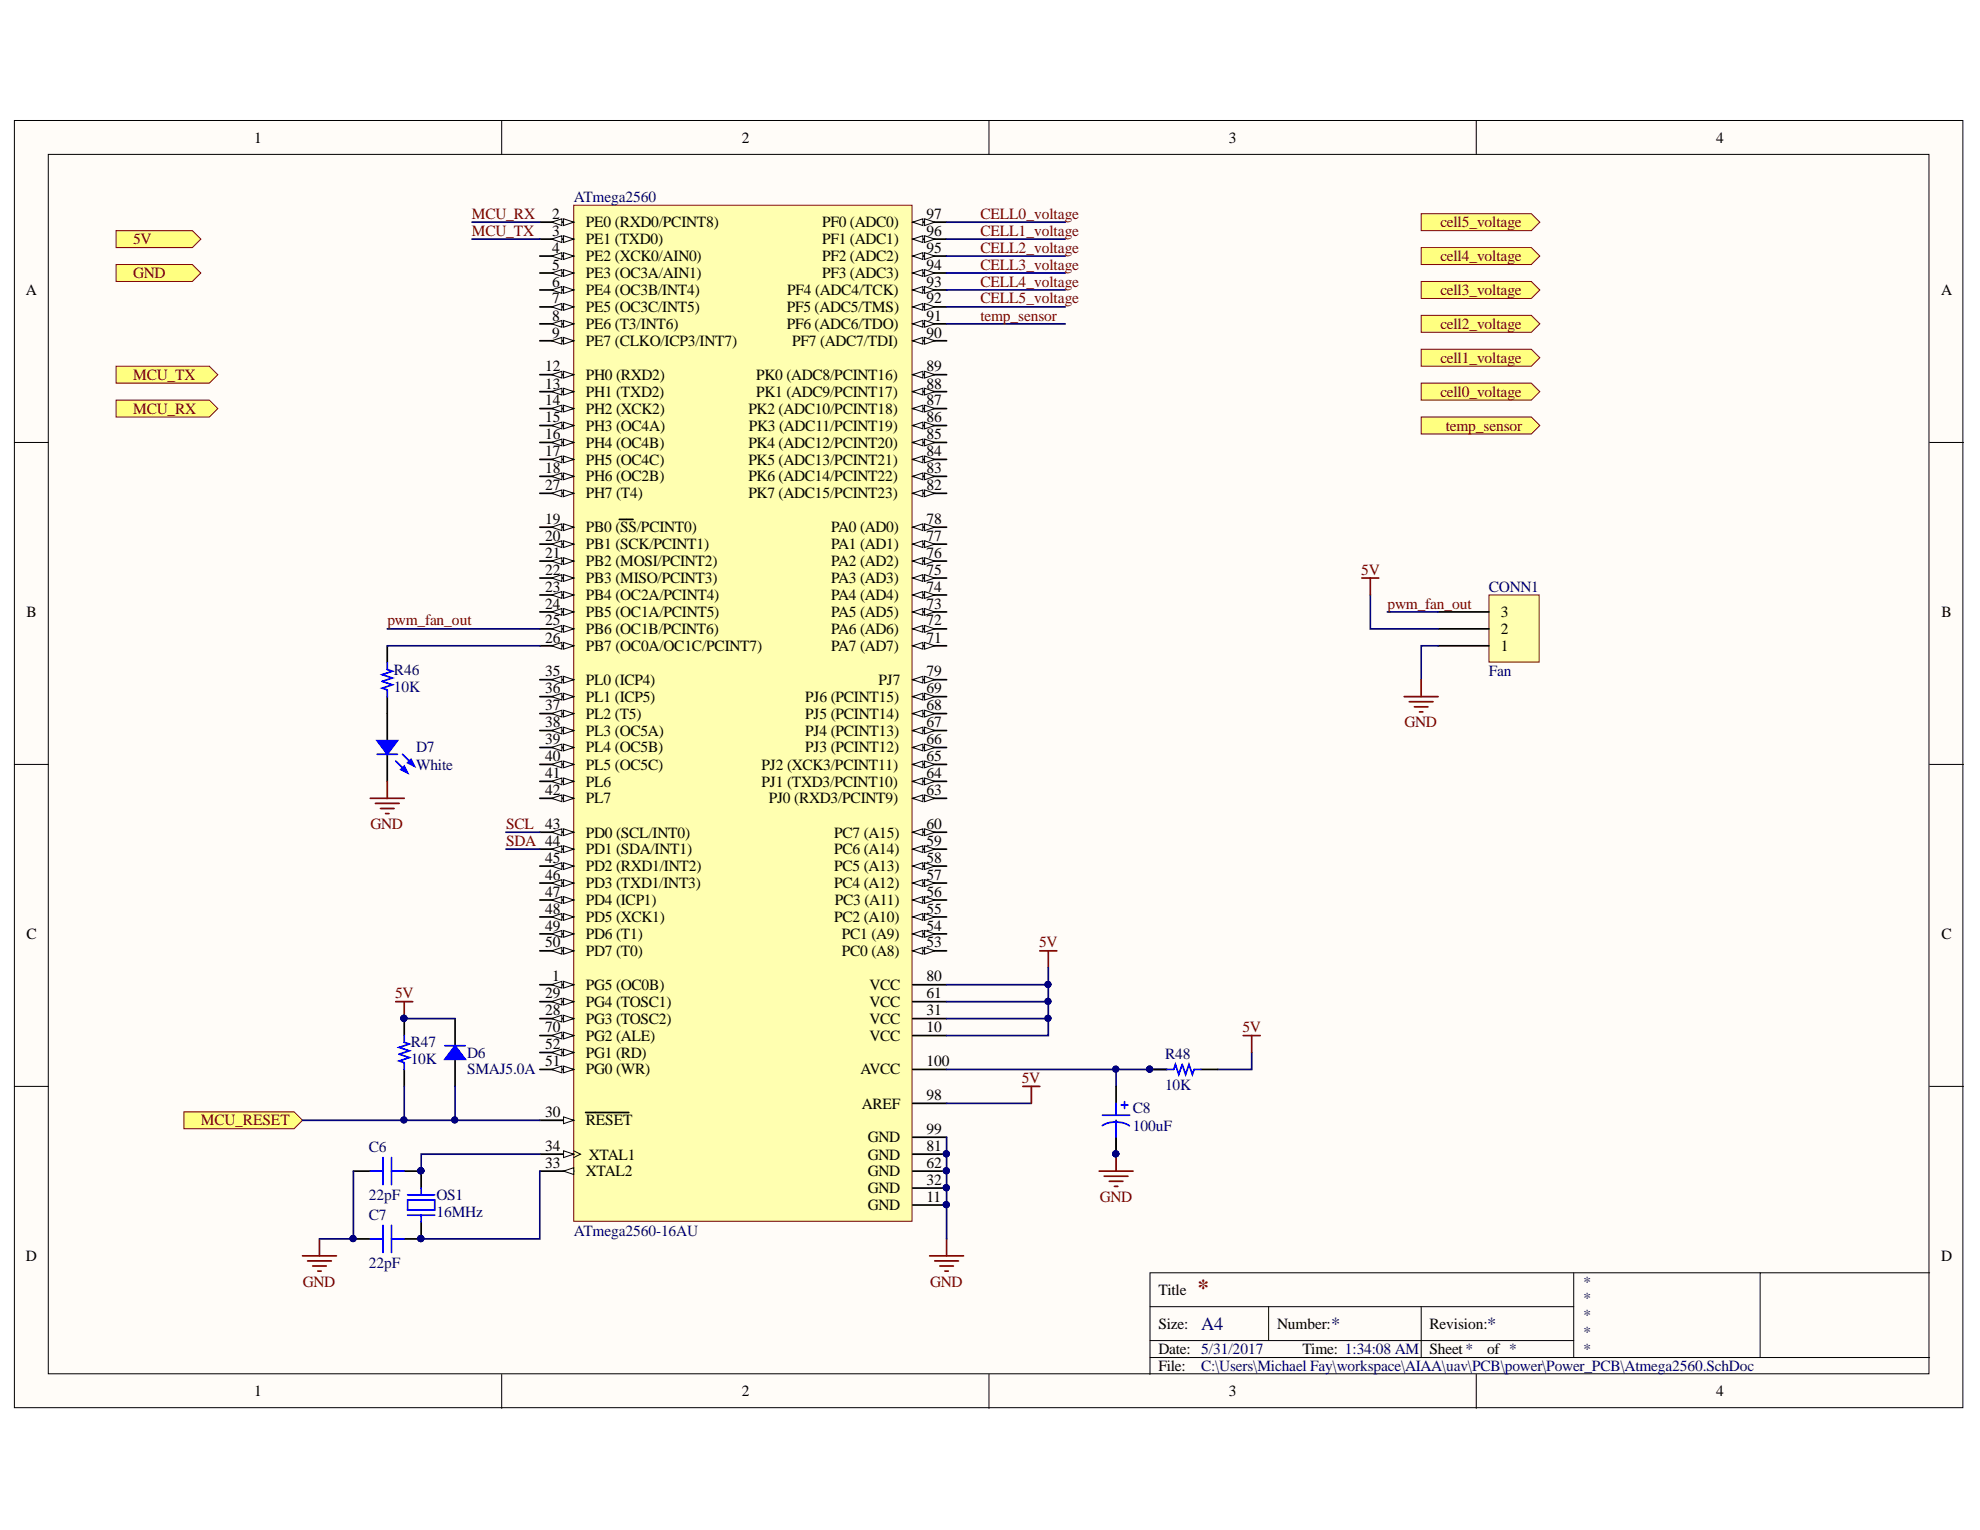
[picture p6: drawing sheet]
<svg xmlns="http://www.w3.org/2000/svg" width="279mm" height="216mm" viewBox="0 0 279 216" stroke-linecap="round" stroke-linejoin="round" font-family="sans-serif">
<defs><g id="words">
<text font-size="3.2" fill="#800000" x="169" y="182.7">*</text>
<g font-size="2.6" fill="#000080">
<text x="169.5" y="187.7">A4</text>
<text x="187.8" y="187.7">*</text>
<text x="209.8" y="187.7">*</text>
</g>
<g font-size="2.2">
<text x="35.9" y="20.1">1</text>
<text x="104.7" y="20.1">2</text>
<text x="173.4" y="20.1">3</text>
<text x="242.2" y="20.1">4</text>
<text x="77.9" y="35.7">4</text>
<text x="77.9" y="33.3">3</text>
<text x="77.9" y="30.9">2</text>
<text x="82.7" y="34.4">PE1 (TXD0)</text>
<text x="82.7" y="32.1">PE0 (RXD0/PCINT8)</text>
<text x="116" y="34.4">PF1 (ADC1)</text>
<text x="116" y="32.1">PF0 (ADC0)</text>
<text x="130.7" y="33.3">96</text>
<text x="130.7" y="35.7">95</text>
<text x="130.7" y="30.9">97</text>
<text x="3.6" y="41.6">A</text>
<text x="77.9" y="40.4">6</text>
<text x="77.9" y="38.1">5</text>
<text x="82.7" y="41.6">PE4 (OC3B/INT4)</text>
<text x="82.7" y="39.3">PE3 (OC3A/AIN1)</text>
<text x="82.7" y="36.9">PE2 (XCK0/AIN0)</text>
<text x="111.1" y="41.6">PF4 (ADC4/TCK)</text>
<text x="116" y="36.9">PF2 (ADC2)</text>
<text x="116" y="39.3">PF3 (ADC3)</text>
<text x="130.7" y="40.4">93</text>
<text x="130.7" y="38.1">94</text>
<text x="273.9" y="41.6">A</text>
<text x="77.9" y="42.8">7</text>
<text x="77.9" y="45.3">8</text>
<text x="77.9" y="47.6">9</text>
<text x="82.7" y="44">PE5 (OC3C/INT5)</text>
<text x="82.7" y="46.5">PE6 (T3/INT6)</text>
<text x="111" y="44">PF5 (ADC5/TMS)</text>
<text x="111" y="46.5">PF6 (ADC6/TDO)</text>
<text x="130.7" y="42.8">92</text>
<text x="130.7" y="45.3">91</text>
<text x="130.7" y="47.6">90</text>
<text x="76.9" y="52.4">12</text>
<text x="82.7" y="48.8">PE7 (CLKO/ICP3/INT7)</text>
<text x="82.7" y="53.6">PH0 (RXD2)</text>
<text x="106.7" y="53.6">PK0 (ADC8/PCINT16)</text>
<text x="111.8" y="48.8">PF7 (ADC7/TDI)</text>
<text x="130.7" y="52.4">89</text>
<text x="76.9" y="57.2">14</text>
<text x="76.9" y="54.8">13</text>
<text x="76.9" y="59.6">15</text>
<text x="82.7" y="58.4">PH2 (XCK2)</text>
<text x="82.7" y="56">PH1 (TXD2)</text>
<text x="105.6" y="58.4">PK2 (ADC10/PCINT18)</text>
<text x="106.7" y="56">PK1 (ADC9/PCINT17)</text>
<text x="130.7" y="59.6">86</text>
<text x="130.7" y="57.2">87</text>
<text x="130.7" y="54.8">88</text>
<text x="76.9" y="61.9">16</text>
<text x="76.9" y="64.4">17</text>
<text x="82.7" y="60.7">PH3 (OC4A)</text>
<text x="82.7" y="63.2">PH4 (OC4B)</text>
<text x="82.7" y="65.6">PH5 (OC4C)</text>
<text x="105.6" y="65.6">PK5 (ADC13/PCINT21)</text>
<text x="105.6" y="63.2">PK4 (ADC12/PCINT20)</text>
<text x="105.7" y="60.7">PK3 (ADC11/PCINT19)</text>
<text x="130.7" y="64.4">84</text>
<text x="130.7" y="61.9">85</text>
<text x="76.9" y="66.8">18</text>
<text x="76.9" y="69.1">27</text>
<text x="82.7" y="67.9">PH6 (OC2B)</text>
<text x="82.7" y="70.3">PH7 (T4)</text>
<text x="105.6" y="67.9">PK6 (ADC14/PCINT22)</text>
<text x="105.6" y="70.3">PK7 (ADC15/PCINT23)</text>
<text x="130.7" y="66.8">83</text>
<text x="130.7" y="69.1">82</text>
<text x="76.9" y="76.3">20</text>
<text x="76.9" y="73.9">19</text>
<text x="82.7" y="77.5">PB1 (SCK/PCINT1)</text>
<text x="82.7" y="75.1">PB0 (SS/PCINT0)</text>
<text x="117.3" y="77.5">PA1 (AD1)</text>
<text x="117.3" y="75.1">PA0 (AD0)</text>
<text x="130.7" y="76.3">77</text>
<text x="130.7" y="73.9">78</text>
<text x="76.9" y="78.7">21</text>
<text x="76.9" y="81.1">22</text>
<text x="76.9" y="83.5">23</text>
<text x="82.7" y="79.9">PB2 (MOSI/PCINT2)</text>
<text x="82.7" y="82.3">PB3 (MISO/PCINT3)</text>
<text x="117.3" y="82.3">PA3 (AD3)</text>
<text x="117.3" y="79.9">PA2 (AD2)</text>
<text x="130.7" y="83.5">74</text>
<text x="130.7" y="81.1">75</text>
<text x="130.7" y="78.7">76</text>
<text x="3.7" y="87.1">B</text>
<text x="76.9" y="88.2">25</text>
<text x="76.9" y="85.9">24</text>
<text x="82.7" y="89.4">PB6 (OC1B/PCINT6)</text>
<text x="82.7" y="87.1">PB5 (OC1A/PCINT5)</text>
<text x="82.7" y="84.7">PB4 (OC2A/PCINT4)</text>
<text x="117.3" y="84.7">PA4 (AD4)</text>
<text x="117.3" y="87.1">PA5 (AD5)</text>
<text x="117.3" y="89.4">PA6 (AD6)</text>
<text x="130.7" y="85.9">73</text>
<text x="130.7" y="88.2">72</text>
<text x="211.8" y="89.4">2</text>
<text x="211.8" y="87.1">3</text>
<text x="274" y="87.1">B</text>
<text x="76.9" y="90.7">26</text>
<text x="76.9" y="95.4">35</text>
<text x="82.7" y="91.9">PB7 (OC0A/OC1C/PCINT7)</text>
<text x="117.3" y="91.9">PA7 (AD7)</text>
<text x="130.7" y="90.7">71</text>
<text x="130.7" y="95.4">79</text>
<text x="211.8" y="91.9">1</text>
<text x="76.9" y="100.3">37</text>
<text x="76.9" y="97.8">36</text>
<text x="82.7" y="101.4">PL2 (T5)</text>
<text x="82.7" y="96.6">PL0 (ICP4)</text>
<text x="82.7" y="99.1">PL1 (ICP5)</text>
<text x="113.6" y="101.4">PJ5 (PCINT14)</text>
<text x="113.6" y="99.1">PJ6 (PCINT15)</text>
<text x="124" y="96.6">PJ7</text>
<text x="130.7" y="100.3">68</text>
<text x="130.7" y="97.8">69</text>
<text x="76.9" y="102.6">38</text>
<text x="76.9" y="105">39</text>
<text x="76.9" y="107.4">40</text>
<text x="82.7" y="103.8">PL3 (OC5A)</text>
<text x="82.7" y="106.2">PL4 (OC5B)</text>
<text x="113.6" y="106.2">PJ3 (PCINT12)</text>
<text x="113.6" y="103.8">PJ4 (PCINT13)</text>
<text x="130.7" y="105">66</text>
<text x="130.7" y="107.4">65</text>
<text x="130.7" y="102.6">67</text>
<text x="76.9" y="109.8">41</text>
<text x="76.9" y="112.2">42</text>
<text x="82.7" y="108.6">PL5 (OC5C)</text>
<text x="82.7" y="111">PL6</text>
<text x="82.7" y="113.4">PL7</text>
<text x="107.5" y="108.6">PJ2 (XCK3/PCINT11)</text>
<text x="107.5" y="111">PJ1 (TXD3/PCINT10)</text>
<text x="108.5" y="113.4">PJ0 (RXD3/PCINT9)</text>
<text x="130.7" y="112.2">63</text>
<text x="130.7" y="109.8">64</text>
<text x="76.9" y="116.9">43</text>
<text x="82.7" y="118.2">PD0 (SCL/INT0)</text>
<text x="117.7" y="118.2">PC7 (A15)</text>
<text x="130.7" y="119.4">59</text>
<text x="130.7" y="116.9">60</text>
<text x="76.9" y="121.7">45</text>
<text x="76.9" y="124.1">46</text>
<text x="82.7" y="122.9">PD2 (RXD1/INT2)</text>
<text x="82.7" y="120.6">PD1 (SDA/INT1)</text>
<text x="82.7" y="125.3">PD3 (TXD1/INT3)</text>
<text x="117.7" y="125.3">PC4 (A12)</text>
<text x="117.7" y="122.9">PC5 (A13)</text>
<text x="117.7" y="120.6">PC6 (A14)</text>
<text x="130.7" y="124.1">57</text>
<text x="130.7" y="121.7">58</text>
<text x="76.9" y="126.6">47</text>
<text x="76.9" y="128.9">48</text>
<text x="76.9" y="131.3">49</text>
<text x="82.7" y="127.8">PD4 (ICP1)</text>
<text x="82.7" y="130.1">PD5 (XCK1)</text>
<text x="117.7" y="130.1">PC2 (A10)</text>
<text x="117.8" y="127.8">PC3 (A11)</text>
<text x="130.7" y="131.3">54</text>
<text x="130.7" y="128.9">55</text>
<text x="130.7" y="126.6">56</text>
<text x="3.7" y="132.5">C</text>
<text x="76.9" y="133.7">50</text>
<text x="82.7" y="132.5">PD6 (T1)</text>
<text x="82.7" y="134.9">PD7 (T0)</text>
<text x="118.8" y="132.5">PC1 (A9)</text>
<text x="118.8" y="134.9">PC0 (A8)</text>
<text x="130.7" y="133.7">53</text>
<text x="274" y="132.5">C</text>
<text x="76.9" y="143.2">28</text>
<text x="76.9" y="140.9">29</text>
<text x="77.9" y="138.5">1</text>
<text x="82.7" y="139.7">PG5 (OC0B)</text>
<text x="82.7" y="142.1">PG4 (TOSC1)</text>
<text x="122.7" y="139.7">VCC</text>
<text x="122.7" y="142.1">VCC</text>
<text x="130.7" y="143.2">31</text>
<text x="130.7" y="138.5">80</text>
<text x="130.7" y="140.9">61</text>
<text x="76.9" y="148.1">52</text>
<text x="76.9" y="145.7">70</text>
<text x="82.7" y="149.2">PG1 (RD)</text>
<text x="82.7" y="146.9">PG2 (ALE)</text>
<text x="82.7" y="144.5">PG3 (TOSC2)</text>
<text x="122.7" y="144.5">VCC</text>
<text x="122.7" y="146.9">VCC</text>
<text x="130.7" y="145.7">10</text>
<text x="76.9" y="150.4">51</text>
<text x="82.7" y="151.6">PG0 (WR)</text>
<text x="121.4" y="151.6">AVCC</text>
<text x="130.7" y="150.4">100</text>
<text x="130.7" y="155.3">98</text>
<text x="76.9" y="157.6">30</text>
<text x="82.7" y="158.8">RESET</text>
<text x="121.6" y="156.4">AREF</text>
<text x="122.4" y="161.2">GND</text>
<text x="130.7" y="160">99</text>
<text x="76.9" y="162.4">34</text>
<text x="76.9" y="164.8">33</text>
<text x="82.7" y="166">XTAL2</text>
<text x="83.1" y="163.6">XTAL1</text>
<text x="122.4" y="163.6">GND</text>
<text x="122.4" y="166">GND</text>
<text x="130.7" y="167.2">32</text>
<text x="130.7" y="162.4">81</text>
<text x="130.7" y="164.8">62</text>
<text x="122.4" y="170.7">GND</text>
<text x="122.4" y="168.4">GND</text>
<text x="130.7" y="169.5">11</text>
<text x="3.6" y="177.9">D</text>
<text x="273.9" y="177.9">D</text>
<text x="163.5" y="182.7">Title</text>
<text x="163.5" y="187.5">Size:</text>
<text x="163.5" y="191.1">Date: 5/31/2017</text>
<text x="180.2" y="187.5">Number:</text>
<text x="183.8" y="191.1">Time: 1:34:08 AM</text>
<text x="201.7" y="187.5">Revision:</text>
<text x="201.7" y="191.1">Sheet*</text>
<text x="209.8" y="191.1">of *</text>
<text x="35.9" y="197">1</text>
<text x="104.7" y="197">2</text>
<text x="163.5" y="193.5">File:</text>
<text x="173.4" y="197">3</text>
<text x="242.2" y="197">4</text>
</g>
<g font-size="2.2" fill="#000080">
<text x="81" y="28.5">ATmega2560</text>
<text x="210.1" y="83.5">CONN1</text>
<text x="55.6" y="95.2">R46</text>
<text x="210.1" y="95.4">Fan</text>
<text x="55.6" y="97.6">10K</text>
<text x="58.7" y="106.2">D7</text>
<text x="58.7" y="108.6">White</text>
<text x="58" y="147.8">R47</text>
<text x="65.9" y="149.2">D6</text>
<text x="164.4" y="149.5">R48</text>
<text x="58" y="150.2">10K</text>
<text x="65.9" y="151.6">SMAJ5.0A</text>
<text x="164.4" y="153.8">10K</text>
<text x="159.8" y="157.1">C8</text>
<text x="159.8" y="159.6">100uF</text>
<text x="52" y="162.6">C6</text>
<text x="52" y="172.2">C7</text>
<text x="52" y="169.3">22pF</text>
<text x="61.6" y="169.3">OS1</text>
<text x="61.6" y="171.7">16MHz</text>
<text x="52" y="178.9">22pF</text>
<text x="81" y="174.4">ATmega2560-16AU</text>
<text x="223.3" y="181.6">*</text>
<text x="223.3" y="183.9">*</text>
<text x="223.3" y="186.3">*</text>
<text x="223.3" y="188.7">*</text>
<text x="223.3" y="191.1">*</text>
<text x="169.5" y="193.5">C:\Users\Michael Fay\workspace\AIAA\uav\PCB\power\Power_PCB\Atmega2560.SchDoc</text>
</g>
<g font-size="2.2" fill="#800000">
<text x="18.8" y="34.4">5V</text>
<text x="66.6" y="30.9">MCU_RX</text>
<text x="66.6" y="33.3">MCU_TX</text>
<text x="138.3" y="30.9">CELL0_voltage</text>
<text x="138.3" y="33.3">CELL1_voltage</text>
<text x="138.3" y="35.7">CELL2_voltage</text>
<text x="203.2" y="32.1">cell5_voltage</text>
<text x="18.8" y="39.3">GND</text>
<text x="138.3" y="38.1">CELL3_voltage</text>
<text x="138.3" y="40.4">CELL4_voltage</text>
<text x="203.2" y="41.6">cell3_voltage</text>
<text x="203.2" y="36.9">cell4_voltage</text>
<text x="138.3" y="42.8">CELL5_voltage</text>
<text x="138.3" y="45.3">temp_sensor</text>
<text x="203.2" y="46.5">cell2_voltage</text>
<text x="18.8" y="53.6">MCU_TX</text>
<text x="203.2" y="51.2">cell1_voltage</text>
<text x="18.8" y="58.4">MCU_RX</text>
<text x="203.2" y="56">cell0_voltage</text>
<text x="204" y="60.7">temp_sensor</text>
<text x="192.1" y="81.1">5V</text>
<text x="54.7" y="88.2">pwm_fan_out</text>
<text x="195.8" y="85.9">pwm_fan_out</text>
<text x="198.2" y="102.6">GND</text>
<text x="52.3" y="116.9">GND</text>
<text x="71.4" y="116.9">SCL</text>
<text x="71.4" y="119.4">SDA 44</text>
<text x="146.6" y="133.7">5V</text>
<text x="55.8" y="140.9">5V</text>
<text x="175.3" y="145.7">5V</text>
<text x="144.2" y="152.8">5V</text>
<text x="28.3" y="158.8">MCU_RESET</text>
<text x="155.2" y="169.5">GND</text>
<text x="42.7" y="181.6">GND</text>
<text x="131.2" y="181.6">GND</text>
</g>
</g></defs>
<g fill="#fffcf8" stroke="#000" stroke-width=".14">
<path d="M2 17h275v181.6h-275z"/>
<path d="M6.8 21.8h265.4v172.1h-265.4z"/>
</g>
<g fill="none" stroke="#000" stroke-width=".14">
<path d="M70.8 17v4.8M139.6 17v4.8M208.3 17v4.8M2 62.4h4.8M272.3 62.4h4.8M2 107.9h4.8M272.3 107.9h4.8M2 153.3h4.8M272.3 153.3h4.8M222.1 179.6v12M248.4 179.6h-86.1v14.4M272.3 179.6h-23.9v12"/>
<path d="M70.8 194v4.7M139.6 194v4.7M162.3 184.4h59.8M162.3 191.6h110M162.3 189.2h59.8M179 184.4v4.8M200.5 184.4v7.2M208.3 194v4.7"/>
</g>
<g fill="#ffff80" stroke="#800000" stroke-width=".14">
<path d="M16.4 32.5h10.7l1.2 1.2-1.2 1.2h-10.7z" fill-rule="evenodd"/>
<path d="M16.4 37.3h10.7l1.2 1.2-1.2 1.2h-10.7z" fill-rule="evenodd"/>
<path d="M200.5 54.1h15.6l1.2 1.2-1.2 1.2h-15.6z" fill-rule="evenodd"/>
<path d="M200.5 49.3h15.6l1.2 1.2-1.2 1.2h-15.6z" fill-rule="evenodd"/>
<path d="M200.5 44.5h15.6l1.2 1.2-1.2 1.2h-15.6z" fill-rule="evenodd"/>
<path d="M200.5 39.7h15.6l1.2 1.2-1.2 1.2h-15.6z" fill-rule="evenodd"/>
<path d="M200.5 34.9h15.6l1.2 1.2-1.2 1.2h-15.6z" fill-rule="evenodd"/>
<path d="M200.5 30.2h15.6l1.2 1.2-1.2 1.1h-15.6z" fill-rule="evenodd"/>
<path d="M200.5 58.8h15.6l1.2 1.2-1.2 1.2h-15.6z" fill-rule="evenodd"/>
<path d="M16.4 51.7h13.1l1.2 1.2-1.2 1.2h-13.1z" fill-rule="evenodd"/>
<path d="M16.4 56.5h13.1l1.2 1.2-1.2 1.1h-13.1z" fill-rule="evenodd"/>
<path d="M25.9 156.9h15.6l1.2 1.2-1.2 1.2h-15.6z" fill-rule="evenodd"/>
</g>
<path d="M81 29h47.7v143.3h-47.7z" fill="#ffffb0" stroke="#800000" stroke-width=".14"/>
<path d="M128.8 112.7h4.8" fill="none" stroke="#000" stroke-width=".24"/>
<path d="M128.8 112.7l1.4-.5v.9z" fill="#fffcf8"/>
<path d="M128.8 112.7l1.4-.5v.9z" fill="none" stroke="#000" stroke-width=".14"/>
<path d="M130.5 112.2l1.4 .5-1.4 .4z" fill="#fffcf8"/>
<path d="M130.5 112.2l1.4 .5-1.4 .4z" fill="none" stroke="#000" stroke-width=".14"/>
<path d="M76.2 139h4.8M128.8 150.9h4.8M128.8 143.7h4.8M128.8 170h4.8M128.8 167.6h4.8M128.8 162.9h4.8" fill="none" stroke="#000" stroke-width=".24"/>
<g fill="#000080" stroke="#000080" stroke-width=".14">
<circle cx="133.5" cy="170" r=".43"/>
<circle cx="133.5" cy="167.6" r=".43"/>
<circle cx="133.5" cy="162.8" r=".43"/>
</g>
<path d="M79.5 138.5l1.5 .5-1.5 .4z" fill="#fffcf8"/>
<path d="M79.5 138.5l1.5 .5-1.5 .4z" fill="none" stroke="#000" stroke-width=".14"/>
<path d="M77.8 139l1.5-.5v.9z" fill="#fffcf8"/>
<path d="M77.8 139l1.5-.5v.9z" fill="none" stroke="#000" stroke-width=".14"/>
<path d="M76.2 122.2h4.8" fill="none" stroke="#000" stroke-width=".24"/>
<path d="M79.5 121.7l1.5 .5-1.5 .5z" fill="#fffcf8"/>
<path d="M79.5 121.7l1.5 .5-1.5 .5z" fill="none" stroke="#000" stroke-width=".14"/>
<path d="M77.8 122.2l1.5-.5v1z" fill="#fffcf8"/>
<path d="M77.8 122.2l1.5-.5v1z" fill="none" stroke="#000" stroke-width=".14"/>
<path d="M76.2 158.1h4.8" fill="none" stroke="#000" stroke-width=".24"/>
<path d="M79.5 157.6l1.5 .5-1.5 .5z" fill="#fffcf8"/>
<path d="M79.5 157.6l1.5 .5-1.5 .5z" fill="none" stroke="#000" stroke-width=".14"/>
<path d="M128.8 84h4.8M82.6 157h2.6M85.3 157h.9M86.3 157h1.2M87.5 157h1.2" fill="none" stroke="#000" stroke-width=".24"/>
<path d="M128.8 84l1.4-.5v.9z" fill="#fffcf8"/>
<path d="M128.8 84l1.4-.5v.9z" fill="none" stroke="#000" stroke-width=".14"/>
<path d="M130.5 83.5l1.4 .5-1.4 .4z" fill="#fffcf8"/>
<path d="M130.5 83.5l1.4 .5-1.4 .4z" fill="none" stroke="#000" stroke-width=".14"/>
<path d="M128.8 91.1h4.8" fill="none" stroke="#000" stroke-width=".24"/>
<path d="M128.8 91.1l1.4-.4v.9z" fill="#fffcf8"/>
<path d="M128.8 91.1l1.4-.4v.9z" fill="none" stroke="#000" stroke-width=".14"/>
<path d="M130.5 90.7l1.4 .4-1.4 .5z" fill="#fffcf8"/>
<path d="M130.5 90.7l1.4 .4-1.4 .5z" fill="none" stroke="#000" stroke-width=".14"/>
<path d="M128.8 86.3h4.8" fill="none" stroke="#000" stroke-width=".24"/>
<path d="M128.8 86.3l1.4-.4v.9z" fill="#fffcf8"/>
<path d="M128.8 86.3l1.4-.4v.9z" fill="none" stroke="#000" stroke-width=".14"/>
<path d="M130.5 85.9l1.4 .4-1.4 .5z" fill="#fffcf8"/>
<path d="M130.5 85.9l1.4 .4-1.4 .5zM81 162.4l.9 .5-.9 .4" fill="none" stroke="#000" stroke-width=".14"/>
<path d="M128.8 139h4.8M76.2 162.9h4.8" fill="none" stroke="#000" stroke-width=".24"/>
<path d="M79.5 162.4l1.5 .5-1.5 .4z" fill="#fffcf8"/>
<path d="M79.5 162.4l1.5 .5-1.5 .4z" fill="none" stroke="#000" stroke-width=".14"/>
<path d="M128.8 131.8h4.8" fill="none" stroke="#000" stroke-width=".24"/>
<path d="M128.8 131.8l1.4-.5v1z" fill="#fffcf8"/>
<path d="M128.8 131.8l1.4-.5v1z" fill="none" stroke="#000" stroke-width=".14"/>
<path d="M130.5 131.3l1.4 .5-1.4 .5z" fill="#fffcf8"/>
<path d="M130.5 131.3l1.4 .5-1.4 .5z" fill="none" stroke="#000" stroke-width=".14"/>
<path d="M128.8 129.4h4.8" fill="none" stroke="#000" stroke-width=".24"/>
<path d="M128.8 129.4l1.4-.5v1z" fill="#fffcf8"/>
<path d="M128.8 129.4l1.4-.5v1z" fill="none" stroke="#000" stroke-width=".14"/>
<path d="M130.5 128.9l1.4 .5-1.4 .5z" fill="#fffcf8"/>
<path d="M130.5 128.9l1.4 .5-1.4 .5z" fill="none" stroke="#000" stroke-width=".14"/>
<path d="M128.8 127h4.8" fill="none" stroke="#000" stroke-width=".24"/>
<path d="M128.8 127l1.4-.5v1z" fill="#fffcf8"/>
<path d="M128.8 127l1.4-.5v1z" fill="none" stroke="#000" stroke-width=".14"/>
<path d="M130.5 126.5l1.4 .5-1.4 .5z" fill="#fffcf8"/>
<path d="M130.5 126.5l1.4 .5-1.4 .5z" fill="none" stroke="#000" stroke-width=".14"/>
<path d="M128.8 124.6h4.8" fill="none" stroke="#000" stroke-width=".24"/>
<path d="M128.8 124.6l1.4-.5v1z" fill="#fffcf8"/>
<path d="M128.8 124.6l1.4-.5v1z" fill="none" stroke="#000" stroke-width=".14"/>
<path d="M130.5 124.1l1.4 .5-1.4 .5z" fill="#fffcf8"/>
<path d="M130.5 124.1l1.4 .5-1.4 .5z" fill="none" stroke="#000" stroke-width=".14"/>
<path d="M128.8 122.2h4.8" fill="none" stroke="#000" stroke-width=".24"/>
<path d="M128.8 122.2l1.4-.5v1z" fill="#fffcf8"/>
<path d="M128.8 122.2l1.4-.5v1z" fill="none" stroke="#000" stroke-width=".14"/>
<path d="M130.5 121.7l1.4 .5-1.4 .5z" fill="#fffcf8"/>
<path d="M130.5 121.7l1.4 .5-1.4 .5z" fill="none" stroke="#000" stroke-width=".14"/>
<path d="M128.8 100.7h4.8" fill="none" stroke="#000" stroke-width=".24"/>
<path d="M128.8 100.7l1.4-.5v1z" fill="#fffcf8"/>
<path d="M128.8 100.7l1.4-.5v1z" fill="none" stroke="#000" stroke-width=".14"/>
<path d="M130.5 100.2l1.4 .5-1.4 .5z" fill="#fffcf8"/>
<path d="M130.5 100.2l1.4 .5-1.4 .5z" fill="none" stroke="#000" stroke-width=".14"/>
<path d="M128.8 98.3h4.8" fill="none" stroke="#000" stroke-width=".24"/>
<path d="M128.8 98.3l1.4-.5v1z" fill="#fffcf8"/>
<path d="M128.8 98.3l1.4-.5v1z" fill="none" stroke="#000" stroke-width=".14"/>
<path d="M130.5 97.8l1.4 .5-1.4 .5z" fill="#fffcf8"/>
<path d="M130.5 97.8l1.4 .5-1.4 .5z" fill="none" stroke="#000" stroke-width=".14"/>
<path d="M76.2 119.8h4.8M128.8 155.7h4.8" fill="none" stroke="#000" stroke-width=".24"/>
<path d="M79.5 119.3l1.5 .5-1.5 .5z" fill="#fffcf8"/>
<path d="M79.5 119.3l1.5 .5-1.5 .5z" fill="none" stroke="#000" stroke-width=".14"/>
<path d="M77.8 119.8l1.5-.5v1z" fill="#fffcf8"/>
<path d="M77.8 119.8l1.5-.5v1z" fill="none" stroke="#000" stroke-width=".14"/>
<path d="M76.2 88.7h4.8" fill="none" stroke="#000" stroke-width=".24"/>
<path d="M79.5 88.3l1.5 .4-1.5 .5z" fill="#fffcf8"/>
<path d="M79.5 88.3l1.5 .4-1.5 .5z" fill="none" stroke="#000" stroke-width=".14"/>
<path d="M77.8 88.7l1.5-.4v.9z" fill="#fffcf8"/>
<path d="M77.8 88.7l1.5-.4v.9z" fill="none" stroke="#000" stroke-width=".14"/>
<path d="M76.2 124.6h4.8" fill="none" stroke="#000" stroke-width=".24"/>
<path d="M79.5 124.1l1.5 .5-1.5 .5z" fill="#fffcf8"/>
<path d="M79.5 124.1l1.5 .5-1.5 .5z" fill="none" stroke="#000" stroke-width=".14"/>
<path d="M77.8 124.6l1.5-.5v1z" fill="#fffcf8"/>
<path d="M77.8 124.6l1.5-.5v1z" fill="none" stroke="#000" stroke-width=".14"/>
<path d="M76.2 127h4.8" fill="none" stroke="#000" stroke-width=".24"/>
<path d="M79.5 126.5l1.5 .5-1.5 .5z" fill="#fffcf8"/>
<path d="M79.5 126.5l1.5 .5-1.5 .5z" fill="none" stroke="#000" stroke-width=".14"/>
<path d="M77.8 127l1.5-.5v1z" fill="#fffcf8"/>
<path d="M77.8 127l1.5-.5v1z" fill="none" stroke="#000" stroke-width=".14"/>
<path d="M76.2 129.4h4.8" fill="none" stroke="#000" stroke-width=".24"/>
<path d="M79.5 128.9l1.5 .5-1.5 .5z" fill="#fffcf8"/>
<path d="M79.5 128.9l1.5 .5-1.5 .5z" fill="none" stroke="#000" stroke-width=".14"/>
<path d="M77.8 129.4l1.5-.5v1z" fill="#fffcf8"/>
<path d="M77.8 129.4l1.5-.5v1z" fill="none" stroke="#000" stroke-width=".14"/>
<path d="M76.2 131.8h4.8" fill="none" stroke="#000" stroke-width=".24"/>
<path d="M79.5 131.3l1.5 .5-1.5 .5z" fill="#fffcf8"/>
<path d="M79.5 131.3l1.5 .5-1.5 .5z" fill="none" stroke="#000" stroke-width=".14"/>
<path d="M77.8 131.8l1.5-.5v1z" fill="#fffcf8"/>
<path d="M77.8 131.8l1.5-.5v1z" fill="none" stroke="#000" stroke-width=".14"/>
<path d="M76.2 134.2h4.8" fill="none" stroke="#000" stroke-width=".24"/>
<path d="M79.5 133.7l1.5 .5-1.5 .5z" fill="#fffcf8"/>
<path d="M79.5 133.7l1.5 .5-1.5 .5z" fill="none" stroke="#000" stroke-width=".14"/>
<path d="M77.8 134.2l1.5-.5v1z" fill="#fffcf8"/>
<path d="M77.8 134.2l1.5-.5v1z" fill="none" stroke="#000" stroke-width=".14"/>
<path d="M128.8 33.7h4.8" fill="none" stroke="#000" stroke-width=".24"/>
<path d="M128.8 33.7l1.4-.4v.9z" fill="#fffcf8"/>
<path d="M128.8 33.7l1.4-.4v.9z" fill="none" stroke="#000" stroke-width=".14"/>
<path d="M130.5 33.3l1.4 .4-1.4 .5z" fill="#fffcf8"/>
<path d="M130.5 33.3l1.4 .4-1.4 .5z" fill="none" stroke="#000" stroke-width=".14"/>
<path d="M128.8 36.1h4.8" fill="none" stroke="#000" stroke-width=".24"/>
<path d="M128.8 36.1l1.4-.4v.9z" fill="#fffcf8"/>
<path d="M128.8 36.1l1.4-.4v.9z" fill="none" stroke="#000" stroke-width=".14"/>
<path d="M130.5 35.7l1.4 .4-1.4 .5z" fill="#fffcf8"/>
<path d="M130.5 35.7l1.4 .4-1.4 .5z" fill="none" stroke="#000" stroke-width=".14"/>
<path d="M128.8 134.2h4.8" fill="none" stroke="#000" stroke-width=".24"/>
<path d="M128.8 134.2l1.4-.5v1z" fill="#fffcf8"/>
<path d="M128.8 134.2l1.4-.5v1z" fill="none" stroke="#000" stroke-width=".14"/>
<path d="M130.5 133.7l1.4 .5-1.4 .5z" fill="#fffcf8"/>
<path d="M130.5 133.7l1.4 .5-1.4 .5z" fill="none" stroke="#000" stroke-width=".14"/>
<path d="M128.8 81.6h4.8" fill="none" stroke="#000" stroke-width=".24"/>
<path d="M128.8 81.6l1.4-.5v.9z" fill="#fffcf8"/>
<path d="M128.8 81.6l1.4-.5v.9z" fill="none" stroke="#000" stroke-width=".14"/>
<path d="M130.5 81.1l1.4 .5-1.4 .4z" fill="#fffcf8"/>
<path d="M130.5 81.1l1.4 .5-1.4 .4z" fill="none" stroke="#000" stroke-width=".14"/>
<path d="M128.8 40.9h4.8" fill="none" stroke="#000" stroke-width=".24"/>
<path d="M128.8 40.9l1.4-.5v1z" fill="#fffcf8"/>
<path d="M128.8 40.9l1.4-.5v1z" fill="none" stroke="#000" stroke-width=".14"/>
<path d="M130.5 40.4l1.4 .5-1.4 .5z" fill="#fffcf8"/>
<path d="M130.5 40.4l1.4 .5-1.4 .5z" fill="none" stroke="#000" stroke-width=".14"/>
<path d="M128.8 43.3h4.8" fill="none" stroke="#000" stroke-width=".24"/>
<path d="M128.8 43.3l1.4-.5v1z" fill="#fffcf8"/>
<path d="M128.8 43.3l1.4-.5v1z" fill="none" stroke="#000" stroke-width=".14"/>
<path d="M130.5 42.8l1.4 .5-1.4 .5z" fill="#fffcf8"/>
<path d="M130.5 42.8l1.4 .5-1.4 .5z" fill="none" stroke="#000" stroke-width=".14"/>
<path d="M128.8 45.7h4.8" fill="none" stroke="#000" stroke-width=".24"/>
<path d="M128.8 45.7l1.4-.5v1z" fill="#fffcf8"/>
<path d="M128.8 45.7l1.4-.5v1z" fill="none" stroke="#000" stroke-width=".14"/>
<path d="M130.5 45.2l1.4 .5-1.4 .5z" fill="#fffcf8"/>
<path d="M130.5 45.2l1.4 .5-1.4 .5z" fill="none" stroke="#000" stroke-width=".14"/>
<path d="M128.8 48.1h4.8" fill="none" stroke="#000" stroke-width=".24"/>
<path d="M128.8 48.1l1.4-.5v1z" fill="#fffcf8"/>
<path d="M128.8 48.1l1.4-.5v1z" fill="none" stroke="#000" stroke-width=".14"/>
<path d="M130.5 47.6l1.4 .5-1.4 .5z" fill="#fffcf8"/>
<path d="M130.5 47.6l1.4 .5-1.4 .5z" fill="none" stroke="#000" stroke-width=".14"/>
<path d="M76.2 150.9h4.8" fill="none" stroke="#000" stroke-width=".24"/>
<path d="M79.5 150.4l1.5 .5-1.5 .5z" fill="#fffcf8"/>
<path d="M79.5 150.4l1.5 .5-1.5 .5z" fill="none" stroke="#000" stroke-width=".14"/>
<path d="M77.8 150.9l1.5-.5v1z" fill="#fffcf8"/>
<path d="M77.8 150.9l1.5-.5v1z" fill="none" stroke="#000" stroke-width=".14"/>
<path d="M76.2 148.5h4.8" fill="none" stroke="#000" stroke-width=".24"/>
<path d="M79.5 148l1.5 .5-1.5 .5z" fill="#fffcf8"/>
<path d="M79.5 148l1.5 .5-1.5 .5z" fill="none" stroke="#000" stroke-width=".14"/>
<path d="M77.8 148.5l1.5-.5v1z" fill="#fffcf8"/>
<path d="M77.8 148.5l1.5-.5v1z" fill="none" stroke="#000" stroke-width=".14"/>
<path d="M76.2 146.1h4.8" fill="none" stroke="#000" stroke-width=".24"/>
<path d="M79.5 145.7l1.5 .4-1.5 .5z" fill="#fffcf8"/>
<path d="M79.5 145.7l1.5 .4-1.5 .5z" fill="none" stroke="#000" stroke-width=".14"/>
<path d="M77.8 146.1l1.5-.4v.9z" fill="#fffcf8"/>
<path d="M77.8 146.1l1.5-.4v.9z" fill="none" stroke="#000" stroke-width=".14"/>
<path d="M128.8 88.7h4.8" fill="none" stroke="#000" stroke-width=".24"/>
<path d="M128.8 88.7l1.4-.4v.9z" fill="#fffcf8"/>
<path d="M128.8 88.7l1.4-.4v.9z" fill="none" stroke="#000" stroke-width=".14"/>
<path d="M130.5 88.3l1.4 .4-1.4 .5z" fill="#fffcf8"/>
<path d="M130.5 88.3l1.4 .4-1.4 .5z" fill="none" stroke="#000" stroke-width=".14"/>
<path d="M76.2 117.4h4.8" fill="none" stroke="#000" stroke-width=".24"/>
<path d="M79.5 117l1.5 .4-1.5 .5z" fill="#fffcf8"/>
<path d="M79.5 117l1.5 .4-1.5 .5z" fill="none" stroke="#000" stroke-width=".14"/>
<path d="M77.8 117.4l1.5-.4v.9z" fill="#fffcf8"/>
<path d="M77.8 117.4l1.5-.4v.9z" fill="none" stroke="#000" stroke-width=".14"/>
<path d="M76.2 57.7h4.8" fill="none" stroke="#000" stroke-width=".24"/>
<path d="M79.5 57.2l1.5 .5-1.5 .4z" fill="#fffcf8"/>
<path d="M79.5 57.2l1.5 .5-1.5 .4z" fill="none" stroke="#000" stroke-width=".14"/>
<path d="M77.8 57.7l1.5-.5v.9z" fill="#fffcf8"/>
<path d="M77.8 57.7l1.5-.5v.9z" fill="none" stroke="#000" stroke-width=".14"/>
<path d="M76.2 100.7h4.8" fill="none" stroke="#000" stroke-width=".24"/>
<path d="M79.5 100.2l1.5 .5-1.5 .5z" fill="#fffcf8"/>
<path d="M79.5 100.2l1.5 .5-1.5 .5z" fill="none" stroke="#000" stroke-width=".14"/>
<path d="M77.8 100.7l1.5-.5v1z" fill="#fffcf8"/>
<path d="M77.8 100.7l1.5-.5v1z" fill="none" stroke="#000" stroke-width=".14"/>
<path d="M76.2 103.1h4.8" fill="none" stroke="#000" stroke-width=".24"/>
<path d="M79.5 102.6l1.5 .5-1.5 .5z" fill="#fffcf8"/>
<path d="M79.5 102.6l1.5 .5-1.5 .5z" fill="none" stroke="#000" stroke-width=".14"/>
<path d="M77.8 103.1l1.5-.5v1z" fill="#fffcf8"/>
<path d="M77.8 103.1l1.5-.5v1z" fill="none" stroke="#000" stroke-width=".14"/>
<path d="M76.2 105.5h4.8" fill="none" stroke="#000" stroke-width=".24"/>
<path d="M79.5 105l1.5 .5-1.5 .5z" fill="#fffcf8"/>
<path d="M79.5 105l1.5 .5-1.5 .5z" fill="none" stroke="#000" stroke-width=".14"/>
<path d="M77.8 105.5l1.5-.5v1z" fill="#fffcf8"/>
<path d="M77.8 105.5l1.5-.5v1z" fill="none" stroke="#000" stroke-width=".14"/>
<path d="M76.2 107.9h4.8" fill="none" stroke="#000" stroke-width=".24"/>
<path d="M79.5 107.4l1.5 .5-1.5 .4z" fill="#fffcf8"/>
<path d="M79.5 107.4l1.5 .5-1.5 .4z" fill="none" stroke="#000" stroke-width=".14"/>
<path d="M77.8 107.9l1.5-.5v.9z" fill="#fffcf8"/>
<path d="M77.8 107.9l1.5-.5v.9z" fill="none" stroke="#000" stroke-width=".14"/>
<path d="M76.2 110.3h4.8" fill="none" stroke="#000" stroke-width=".24"/>
<path d="M79.5 109.8l1.5 .5-1.5 .4z" fill="#fffcf8"/>
<path d="M79.5 109.8l1.5 .5-1.5 .4z" fill="none" stroke="#000" stroke-width=".14"/>
<path d="M77.8 110.3l1.5-.5v.9z" fill="#fffcf8"/>
<path d="M77.8 110.3l1.5-.5v.9z" fill="none" stroke="#000" stroke-width=".14"/>
<path d="M128.8 146.1h4.8M76.2 165.3h4.8" fill="none" stroke="#000" stroke-width=".24"/>
<path d="M79.5 165.3l1.5-.5v.9z" fill="#fffcf8"/>
<path d="M79.5 165.3l1.5-.5v.9z" fill="none" stroke="#000" stroke-width=".14"/>
<path d="M76.2 143.7h4.8" fill="none" stroke="#000" stroke-width=".24"/>
<path d="M79.5 143.3l1.5 .4-1.5 .5z" fill="#fffcf8"/>
<path d="M79.5 143.3l1.5 .4-1.5 .5z" fill="none" stroke="#000" stroke-width=".14"/>
<path d="M77.8 143.7l1.5-.4v.9z" fill="#fffcf8"/>
<path d="M77.8 143.7l1.5-.4v.9z" fill="none" stroke="#000" stroke-width=".14"/>
<path d="M76.2 86.3h4.8" fill="none" stroke="#000" stroke-width=".24"/>
<path d="M79.5 85.9l1.5 .4-1.5 .5z" fill="#fffcf8"/>
<path d="M79.5 85.9l1.5 .4-1.5 .5z" fill="none" stroke="#000" stroke-width=".14"/>
<path d="M77.8 86.3l1.5-.4v.9z" fill="#fffcf8"/>
<path d="M77.8 86.3l1.5-.4v.9z" fill="none" stroke="#000" stroke-width=".14"/>
<path d="M128.8 38.5h4.8" fill="none" stroke="#000" stroke-width=".24"/>
<path d="M128.8 38.5l1.4-.5v1z" fill="#fffcf8"/>
<path d="M128.8 38.5l1.4-.5v1z" fill="none" stroke="#000" stroke-width=".14"/>
<path d="M130.5 38l1.4 .5-1.4 .5z" fill="#fffcf8"/>
<path d="M130.5 38l1.4 .5-1.4 .5z" fill="none" stroke="#000" stroke-width=".14"/>
<path d="M128.8 76.8h4.8" fill="none" stroke="#000" stroke-width=".24"/>
<path d="M128.8 76.8l1.4-.5v1z" fill="#fffcf8"/>
<path d="M128.8 76.8l1.4-.5v1z" fill="none" stroke="#000" stroke-width=".14"/>
<path d="M130.5 76.3l1.4 .5-1.4 .5z" fill="#fffcf8"/>
<path d="M130.5 76.3l1.4 .5-1.4 .5z" fill="none" stroke="#000" stroke-width=".14"/>
<path d="M128.8 79.2h4.8" fill="none" stroke="#000" stroke-width=".24"/>
<path d="M128.8 79.2l1.4-.5v1z" fill="#fffcf8"/>
<path d="M128.8 79.2l1.4-.5v1z" fill="none" stroke="#000" stroke-width=".14"/>
<path d="M130.5 78.7l1.4 .5-1.4 .5z" fill="#fffcf8"/>
<path d="M130.5 78.7l1.4 .5-1.4 .5z" fill="none" stroke="#000" stroke-width=".14"/>
<path d="M76.2 40.9h4.8" fill="none" stroke="#000" stroke-width=".24"/>
<path d="M79.5 40.4l1.5 .5-1.5 .5z" fill="#fffcf8"/>
<path d="M79.5 40.4l1.5 .5-1.5 .5z" fill="none" stroke="#000" stroke-width=".14"/>
<path d="M77.8 40.9l1.5-.5v1z" fill="#fffcf8"/>
<path d="M77.8 40.9l1.5-.5v1z" fill="none" stroke="#000" stroke-width=".14"/>
<path d="M76.2 43.3h4.8" fill="none" stroke="#000" stroke-width=".24"/>
<path d="M79.5 42.8l1.5 .5-1.5 .5z" fill="#fffcf8"/>
<path d="M79.5 42.8l1.5 .5-1.5 .5z" fill="none" stroke="#000" stroke-width=".14"/>
<path d="M77.8 43.3l1.5-.5v1z" fill="#fffcf8"/>
<path d="M77.8 43.3l1.5-.5v1z" fill="none" stroke="#000" stroke-width=".14"/>
<path d="M76.2 45.7h4.8" fill="none" stroke="#000" stroke-width=".24"/>
<path d="M79.5 45.2l1.5 .5-1.5 .5z" fill="#fffcf8"/>
<path d="M79.5 45.2l1.5 .5-1.5 .5z" fill="none" stroke="#000" stroke-width=".14"/>
<path d="M77.8 45.7l1.5-.5v1z" fill="#fffcf8"/>
<path d="M77.8 45.7l1.5-.5v1z" fill="none" stroke="#000" stroke-width=".14"/>
<path d="M76.2 48.1h4.8" fill="none" stroke="#000" stroke-width=".24"/>
<path d="M79.5 47.6l1.5 .5-1.5 .5z" fill="#fffcf8"/>
<path d="M79.5 47.6l1.5 .5-1.5 .5z" fill="none" stroke="#000" stroke-width=".14"/>
<path d="M77.8 48.1l1.5-.5v1z" fill="#fffcf8"/>
<path d="M77.8 48.1l1.5-.5v1z" fill="none" stroke="#000" stroke-width=".14"/>
<path d="M128.8 105.5h4.8" fill="none" stroke="#000" stroke-width=".24"/>
<path d="M128.8 105.5l1.4-.5v1z" fill="#fffcf8"/>
<path d="M128.8 105.5l1.4-.5v1z" fill="none" stroke="#000" stroke-width=".14"/>
<path d="M130.5 105l1.4 .5-1.4 .5z" fill="#fffcf8"/>
<path d="M130.5 105l1.4 .5-1.4 .5z" fill="none" stroke="#000" stroke-width=".14"/>
<path d="M128.8 64.8h4.8" fill="none" stroke="#000" stroke-width=".24"/>
<path d="M128.8 64.8l1.4-.5v1z" fill="#fffcf8"/>
<path d="M128.8 64.8l1.4-.5v1z" fill="none" stroke="#000" stroke-width=".14"/>
<path d="M130.5 64.3l1.4 .5-1.4 .5z" fill="#fffcf8"/>
<path d="M130.5 64.3l1.4 .5-1.4 .5z" fill="none" stroke="#000" stroke-width=".14"/>
<path d="M128.8 62.4h4.8" fill="none" stroke="#000" stroke-width=".24"/>
<path d="M128.8 62.4l1.4-.4v.9z" fill="#fffcf8"/>
<path d="M128.8 62.4l1.4-.4v.9z" fill="none" stroke="#000" stroke-width=".14"/>
<path d="M130.5 62l1.4 .4-1.4 .5z" fill="#fffcf8"/>
<path d="M130.5 62l1.4 .4-1.4 .5z" fill="none" stroke="#000" stroke-width=".14"/>
<path d="M128.8 60h4.8" fill="none" stroke="#000" stroke-width=".24"/>
<path d="M128.8 60l1.4-.4v.9z" fill="#fffcf8"/>
<path d="M128.8 60l1.4-.4v.9z" fill="none" stroke="#000" stroke-width=".14"/>
<path d="M130.5 59.6l1.4 .4-1.4 .5z" fill="#fffcf8"/>
<path d="M130.5 59.6l1.4 .4-1.4 .5z" fill="none" stroke="#000" stroke-width=".14"/>
<path d="M76.2 79.2h4.8" fill="none" stroke="#000" stroke-width=".24"/>
<path d="M79.5 78.7l1.5 .5-1.5 .5z" fill="#fffcf8"/>
<path d="M79.5 78.7l1.5 .5-1.5 .5z" fill="none" stroke="#000" stroke-width=".14"/>
<path d="M77.8 79.2l1.5-.5v1z" fill="#fffcf8"/>
<path d="M77.8 79.2l1.5-.5v1z" fill="none" stroke="#000" stroke-width=".14"/>
<path d="M76.2 81.6h4.8" fill="none" stroke="#000" stroke-width=".24"/>
<path d="M79.5 81.1l1.5 .5-1.5 .4z" fill="#fffcf8"/>
<path d="M79.5 81.1l1.5 .5-1.5 .4z" fill="none" stroke="#000" stroke-width=".14"/>
<path d="M77.8 81.6l1.5-.5v.9z" fill="#fffcf8"/>
<path d="M77.8 81.6l1.5-.5v.9z" fill="none" stroke="#000" stroke-width=".14"/>
<path d="M76.2 84h4.8" fill="none" stroke="#000" stroke-width=".24"/>
<path d="M79.5 83.5l1.5 .5-1.5 .4z" fill="#fffcf8"/>
<path d="M79.5 83.5l1.5 .5-1.5 .4z" fill="none" stroke="#000" stroke-width=".14"/>
<path d="M77.8 84l1.5-.5v.9z" fill="#fffcf8"/>
<path d="M77.8 84l1.5-.5v.9z" fill="none" stroke="#000" stroke-width=".14"/>
<path d="M128.8 74.4h4.8" fill="none" stroke="#000" stroke-width=".24"/>
<path d="M128.8 74.4l1.4-.5v1z" fill="#fffcf8"/>
<path d="M128.8 74.4l1.4-.5v1z" fill="none" stroke="#000" stroke-width=".14"/>
<path d="M130.5 73.9l1.4 .5-1.4 .5z" fill="#fffcf8"/>
<path d="M130.5 73.9l1.4 .5-1.4 .5z" fill="none" stroke="#000" stroke-width=".14"/>
<path d="M128.8 57.7h4.8M128.8 160.5h4.8" fill="none" stroke="#000" stroke-width=".24"/>
<path d="M128.8 57.7l1.4-.5v.9z" fill="#fffcf8"/>
<path d="M128.8 57.7l1.4-.5v.9z" fill="none" stroke="#000" stroke-width=".14"/>
<path d="M130.5 57.2l1.4 .5-1.4 .4z" fill="#fffcf8"/>
<path d="M130.5 57.2l1.4 .5-1.4 .4z" fill="none" stroke="#000" stroke-width=".14"/>
<path d="M128.8 107.9h4.8" fill="none" stroke="#000" stroke-width=".24"/>
<path d="M128.8 107.9l1.4-.5v.9z" fill="#fffcf8"/>
<path d="M128.8 107.9l1.4-.5v.9z" fill="none" stroke="#000" stroke-width=".14"/>
<path d="M130.5 107.4l1.4 .5-1.4 .4z" fill="#fffcf8"/>
<path d="M130.5 107.4l1.4 .5-1.4 .4z" fill="none" stroke="#000" stroke-width=".14"/>
<path d="M128.8 110.3h4.8" fill="none" stroke="#000" stroke-width=".24"/>
<path d="M128.8 110.3l1.4-.5v.9z" fill="#fffcf8"/>
<path d="M128.8 110.3l1.4-.5v.9z" fill="none" stroke="#000" stroke-width=".14"/>
<path d="M130.5 109.8l1.4 .5-1.4 .4z" fill="#fffcf8"/>
<path d="M130.5 109.8l1.4 .5-1.4 .4z" fill="none" stroke="#000" stroke-width=".14"/>
<path d="M76.2 141.3h4.8" fill="none" stroke="#000" stroke-width=".24"/>
<path d="M79.5 140.9l1.5 .4-1.5 .5z" fill="#fffcf8"/>
<path d="M79.5 140.9l1.5 .4-1.5 .5z" fill="none" stroke="#000" stroke-width=".14"/>
<path d="M77.8 141.3l1.5-.4v.9z" fill="#fffcf8"/>
<path d="M77.8 141.3l1.5-.4v.9z" fill="none" stroke="#000" stroke-width=".14"/>
<path d="M128.8 31.4h4.8" fill="none" stroke="#000" stroke-width=".24"/>
<path d="M128.8 31.4l1.4-.5v.9z" fill="#fffcf8"/>
<path d="M128.8 31.4l1.4-.5v.9z" fill="none" stroke="#000" stroke-width=".14"/>
<path d="M130.5 30.9l1.4 .5-1.4 .4z" fill="#fffcf8"/>
<path d="M130.5 30.9l1.4 .5-1.4 .4z" fill="none" stroke="#000" stroke-width=".14"/>
<path d="M76.2 38.5h4.8" fill="none" stroke="#000" stroke-width=".24"/>
<path d="M79.5 38l1.5 .5-1.5 .5z" fill="#fffcf8"/>
<path d="M79.5 38l1.5 .5-1.5 .5z" fill="none" stroke="#000" stroke-width=".14"/>
<path d="M77.8 38.5l1.5-.5v1z" fill="#fffcf8"/>
<path d="M77.8 38.5l1.5-.5v1z" fill="none" stroke="#000" stroke-width=".14"/>
<path d="M76.2 36.1h4.8" fill="none" stroke="#000" stroke-width=".24"/>
<path d="M79.5 35.7l1.5 .4-1.5 .5z" fill="#fffcf8"/>
<path d="M79.5 35.7l1.5 .4-1.5 .5z" fill="none" stroke="#000" stroke-width=".14"/>
<path d="M77.8 36.1l1.5-.4v.9z" fill="#fffcf8"/>
<path d="M77.8 36.1l1.5-.4v.9z" fill="none" stroke="#000" stroke-width=".14"/>
<path d="M76.2 33.7h4.8" fill="none" stroke="#000" stroke-width=".24"/>
<path d="M79.5 33.3l1.5 .4-1.5 .5z" fill="#fffcf8"/>
<path d="M79.5 33.3l1.5 .4-1.5 .5z" fill="none" stroke="#000" stroke-width=".14"/>
<path d="M77.8 33.7l1.5-.4v.9z" fill="#fffcf8"/>
<path d="M77.8 33.7l1.5-.4v.9z" fill="none" stroke="#000" stroke-width=".14"/>
<path d="M76.2 31.4h4.8" fill="none" stroke="#000" stroke-width=".24"/>
<path d="M79.5 30.9l1.5 .5-1.5 .4z" fill="#fffcf8"/>
<path d="M79.5 30.9l1.5 .5-1.5 .4z" fill="none" stroke="#000" stroke-width=".14"/>
<path d="M77.8 31.4l1.5-.5v.9z" fill="#fffcf8"/>
<path d="M77.8 31.4l1.5-.5v.9z" fill="none" stroke="#000" stroke-width=".14"/>
<path d="M76.2 91.1h4.8" fill="none" stroke="#000" stroke-width=".24"/>
<path d="M79.5 90.7l1.5 .4-1.5 .5z" fill="#fffcf8"/>
<path d="M79.5 90.7l1.5 .4-1.5 .5z" fill="none" stroke="#000" stroke-width=".14"/>
<path d="M77.8 91.1l1.5-.4v.9z" fill="#fffcf8"/>
<path d="M77.8 91.1l1.5-.4v.9z" fill="none" stroke="#000" stroke-width=".14"/>
<path d="M76.2 76.8h4.8" fill="none" stroke="#000" stroke-width=".24"/>
<path d="M79.5 76.3l1.5 .5-1.5 .5z" fill="#fffcf8"/>
<path d="M79.5 76.3l1.5 .5-1.5 .5z" fill="none" stroke="#000" stroke-width=".14"/>
<path d="M77.8 76.8l1.5-.5v1z" fill="#fffcf8"/>
<path d="M77.8 76.8l1.5-.5v1z" fill="none" stroke="#000" stroke-width=".14"/>
<path d="M76.2 74.4h4.8" fill="none" stroke="#000" stroke-width=".24"/>
<path d="M79.5 73.9l1.5 .5-1.5 .5z" fill="#fffcf8"/>
<path d="M79.5 73.9l1.5 .5-1.5 .5z" fill="none" stroke="#000" stroke-width=".14"/>
<path d="M77.8 74.4l1.5-.5v1z" fill="#fffcf8"/>
<path d="M77.8 74.4l1.5-.5v1z" fill="none" stroke="#000" stroke-width=".14"/>
<path d="M76.2 55.3h4.8M87.4 73.3h.9M88.4 73.3h.9" fill="none" stroke="#000" stroke-width=".24"/>
<path d="M79.5 54.8l1.5 .5-1.5 .4z" fill="#fffcf8"/>
<path d="M79.5 54.8l1.5 .5-1.5 .4z" fill="none" stroke="#000" stroke-width=".14"/>
<path d="M77.8 55.3l1.5-.5v.9z" fill="#fffcf8"/>
<path d="M77.8 55.3l1.5-.5v.9z" fill="none" stroke="#000" stroke-width=".14"/>
<path d="M128.8 95.9h4.8" fill="none" stroke="#000" stroke-width=".24"/>
<path d="M128.8 95.9l1.4-.5v1z" fill="#fffcf8"/>
<path d="M128.8 95.9l1.4-.5v1z" fill="none" stroke="#000" stroke-width=".14"/>
<path d="M130.5 95.4l1.4 .5-1.4 .5z" fill="#fffcf8"/>
<path d="M130.5 95.4l1.4 .5-1.4 .5z" fill="none" stroke="#000" stroke-width=".14"/>
<path d="M128.8 103.1h4.8" fill="none" stroke="#000" stroke-width=".24"/>
<path d="M128.8 103.1l1.4-.5v1z" fill="#fffcf8"/>
<path d="M128.8 103.1l1.4-.5v1z" fill="none" stroke="#000" stroke-width=".14"/>
<path d="M130.5 102.6l1.4 .5-1.4 .5z" fill="#fffcf8"/>
<path d="M130.5 102.6l1.4 .5-1.4 .5z" fill="none" stroke="#000" stroke-width=".14"/>
<path d="M76.2 112.7h4.8M128.8 141.3h4.8M128.8 165.3h4.8" fill="none" stroke="#000" stroke-width=".24"/>
<circle cx="133.5" cy="165.2" r=".43" fill="#000080" stroke="#000080" stroke-width=".14"/>
<path d="M79.5 112.2l1.5 .5-1.5 .4z" fill="#fffcf8"/>
<path d="M79.5 112.2l1.5 .5-1.5 .4z" fill="none" stroke="#000" stroke-width=".14"/>
<path d="M77.8 112.7l1.5-.5v.9z" fill="#fffcf8"/>
<path d="M77.8 112.7l1.5-.5v.9z" fill="none" stroke="#000" stroke-width=".14"/>
<path d="M76.2 52.9h4.8" fill="none" stroke="#000" stroke-width=".24"/>
<path d="M79.5 52.4l1.5 .5-1.5 .5z" fill="#fffcf8"/>
<path d="M79.5 52.4l1.5 .5-1.5 .5z" fill="none" stroke="#000" stroke-width=".14"/>
<path d="M77.8 52.9l1.5-.5v1z" fill="#fffcf8"/>
<path d="M77.8 52.9l1.5-.5v1z" fill="none" stroke="#000" stroke-width=".14"/>
<path d="M76.2 60h4.8" fill="none" stroke="#000" stroke-width=".24"/>
<path d="M79.5 59.6l1.5 .4-1.5 .5z" fill="#fffcf8"/>
<path d="M79.5 59.6l1.5 .4-1.5 .5z" fill="none" stroke="#000" stroke-width=".14"/>
<path d="M77.8 60l1.5-.4v.9z" fill="#fffcf8"/>
<path d="M77.8 60l1.5-.4v.9z" fill="none" stroke="#000" stroke-width=".14"/>
<path d="M76.2 62.4h4.8" fill="none" stroke="#000" stroke-width=".24"/>
<path d="M79.5 62l1.5 .4-1.5 .5z" fill="#fffcf8"/>
<path d="M79.5 62l1.5 .4-1.5 .5z" fill="none" stroke="#000" stroke-width=".14"/>
<path d="M77.8 62.4l1.5-.4v.9z" fill="#fffcf8"/>
<path d="M77.8 62.4l1.5-.4v.9z" fill="none" stroke="#000" stroke-width=".14"/>
<path d="M76.2 64.8h4.8" fill="none" stroke="#000" stroke-width=".24"/>
<path d="M79.5 64.3l1.5 .5-1.5 .5z" fill="#fffcf8"/>
<path d="M79.5 64.3l1.5 .5-1.5 .5z" fill="none" stroke="#000" stroke-width=".14"/>
<path d="M77.8 64.8l1.5-.5v1z" fill="#fffcf8"/>
<path d="M77.8 64.8l1.5-.5v1z" fill="none" stroke="#000" stroke-width=".14"/>
<path d="M76.2 67.2h4.8" fill="none" stroke="#000" stroke-width=".24"/>
<path d="M79.5 66.7l1.5 .5-1.5 .5z" fill="#fffcf8"/>
<path d="M79.5 66.7l1.5 .5-1.5 .5z" fill="none" stroke="#000" stroke-width=".14"/>
<path d="M77.8 67.2l1.5-.5v1z" fill="#fffcf8"/>
<path d="M77.8 67.2l1.5-.5v1z" fill="none" stroke="#000" stroke-width=".14"/>
<path d="M76.2 69.6h4.8" fill="none" stroke="#000" stroke-width=".24"/>
<path d="M79.5 69.1l1.5 .5-1.5 .5z" fill="#fffcf8"/>
<path d="M79.5 69.1l1.5 .5-1.5 .5z" fill="none" stroke="#000" stroke-width=".14"/>
<path d="M77.8 69.6l1.5-.5v1z" fill="#fffcf8"/>
<path d="M77.8 69.6l1.5-.5v1z" fill="none" stroke="#000" stroke-width=".14"/>
<path d="M128.8 67.2h4.8" fill="none" stroke="#000" stroke-width=".24"/>
<path d="M128.8 67.2l1.4-.5v1z" fill="#fffcf8"/>
<path d="M128.8 67.2l1.4-.5v1z" fill="none" stroke="#000" stroke-width=".14"/>
<path d="M130.5 66.7l1.4 .5-1.4 .5z" fill="#fffcf8"/>
<path d="M130.5 66.7l1.4 .5-1.4 .5z" fill="none" stroke="#000" stroke-width=".14"/>
<path d="M128.8 55.3h4.8" fill="none" stroke="#000" stroke-width=".24"/>
<path d="M128.8 55.3l1.4-.5v.9z" fill="#fffcf8"/>
<path d="M128.8 55.3l1.4-.5v.9z" fill="none" stroke="#000" stroke-width=".14"/>
<path d="M130.5 54.8l1.4 .5-1.4 .4z" fill="#fffcf8"/>
<path d="M130.5 54.8l1.4 .5-1.4 .4z" fill="none" stroke="#000" stroke-width=".14"/>
<path d="M128.8 52.9h4.8" fill="none" stroke="#000" stroke-width=".24"/>
<path d="M128.8 52.9l1.4-.5v1z" fill="#fffcf8"/>
<path d="M128.8 52.9l1.4-.5v1z" fill="none" stroke="#000" stroke-width=".14"/>
<path d="M130.5 52.4l1.4 .5-1.4 .5z" fill="#fffcf8"/>
<path d="M130.5 52.4l1.4 .5-1.4 .5z" fill="none" stroke="#000" stroke-width=".14"/>
<path d="M76.2 95.9h4.8" fill="none" stroke="#000" stroke-width=".24"/>
<path d="M79.5 95.4l1.5 .5-1.5 .5z" fill="#fffcf8"/>
<path d="M79.5 95.4l1.5 .5-1.5 .5z" fill="none" stroke="#000" stroke-width=".14"/>
<path d="M77.8 95.9l1.5-.5v1z" fill="#fffcf8"/>
<path d="M77.8 95.9l1.5-.5v1z" fill="none" stroke="#000" stroke-width=".14"/>
<path d="M128.8 69.6h4.8" fill="none" stroke="#000" stroke-width=".24"/>
<path d="M128.8 69.6l1.4-.5v1z" fill="#fffcf8"/>
<path d="M128.8 69.6l1.4-.5v1z" fill="none" stroke="#000" stroke-width=".14"/>
<path d="M130.5 69.1l1.4 .5-1.4 .5z" fill="#fffcf8"/>
<path d="M130.5 69.1l1.4 .5-1.4 .5z" fill="none" stroke="#000" stroke-width=".14"/>
<path d="M76.2 98.3h4.8" fill="none" stroke="#000" stroke-width=".24"/>
<path d="M79.5 97.8l1.5 .5-1.5 .5z" fill="#fffcf8"/>
<path d="M79.5 97.8l1.5 .5-1.5 .5z" fill="none" stroke="#000" stroke-width=".14"/>
<path d="M77.8 98.3l1.5-.5v1z" fill="#fffcf8"/>
<path d="M77.8 98.3l1.5-.5v1z" fill="none" stroke="#000" stroke-width=".14"/>
<path d="M128.8 119.8h4.8" fill="none" stroke="#000" stroke-width=".24"/>
<path d="M128.8 119.8l1.4-.5v1z" fill="#fffcf8"/>
<path d="M128.8 119.8l1.4-.5v1z" fill="none" stroke="#000" stroke-width=".14"/>
<path d="M130.5 119.3l1.4 .5-1.4 .5z" fill="#fffcf8"/>
<path d="M130.5 119.3l1.4 .5-1.4 .5z" fill="none" stroke="#000" stroke-width=".14"/>
<path d="M128.8 117.4h4.8" fill="none" stroke="#000" stroke-width=".24"/>
<path d="M128.8 117.4l1.4-.4v.9z" fill="#fffcf8"/>
<path d="M128.8 117.4l1.4-.4v.9z" fill="none" stroke="#000" stroke-width=".14"/>
<path d="M130.5 117l1.4 .4-1.4 .5z" fill="#fffcf8"/>
<path d="M130.5 117l1.4 .4-1.4 .5z" fill="none" stroke="#000" stroke-width=".14"/>
<g fill="#000080" stroke="#000080" stroke-width=".14">
<circle cx="133.5" cy="170" r=".43"/>
<circle cx="133.5" cy="167.6" r=".43"/>
<circle cx="133.5" cy="162.8" r=".43"/>
<circle cx="133.5" cy="165.2" r=".43"/>
<circle cx="57" cy="143.7" r=".43"/>
</g>
<path d="M55.8 141.3h2.4M57 141.3v2.4" fill="none" stroke="#800000" stroke-width=".24"/>
<path d="M57 143.7v2.4M57 150.9v2.4M64.2 143.7v3.9M64.2 149.5v3.8" fill="none" stroke="#000" stroke-width=".24"/>
<path d="M57 146.1v1l.8 .2-1.5 .5 1.5 .5-1.5 .5 1.5 .4-1.5 .5 .7 .3v.9M62.8 147.6h2.9" fill="none" stroke="#00f" stroke-width=".24"/>
<path d="M64.2 147.6l1.5 1.9h-2.9z" fill="#00f"/>
<g fill="none" stroke="#00f" stroke-width=".24">
<path d="M54.6 93.5v1l.8 .2-1.5 .5 1.5 .5-1.5 .5 1.5 .4-1.5 .5 .7 .2v1M53.2 106.4h2.9M64.2 147.6l1.5 1.9h-2.9zM52.3 174.8h1.8M52.3 165.3h1.8M54.1 163.3v3.9M54.1 172.9v3.8M55.2 174.8h1.8M55.2 163.3v3.9M55.2 172.9v3.8M55.2 165.3h1.8M57.5 169.3h3.8v1.5h-3.8z"/>
<path d="M57.5 168.6h3.8M57.5 171.5h3.8M59.4 167.6v1M59.4 171.5v.9"/>
</g>
<g fill="none" stroke="#000080" stroke-width=".24">
<path d="M133.6 31.4h16.7M133.6 33.7h16.7M133.6 36.1h16.7M133.6 38.5h16.7M133.6 40.9h16.7M133.6 43.3h16.7M133.6 45.7h16.7M133.6 139h14.3M57 143.7h7.2M64.2 153.3v4.8M133.6 143.7h14.3M133.6 141.3h14.3"/>
<path d="M49.9 165.3v9.5h-4.8M76.2 162.9h-16.8v2.4M76.2 165.3v9.5h-16.8"/>
</g>
<g fill="#000080" stroke="#000080" stroke-width=".14">
<circle cx="57" cy="143.7" r=".43"/>
<circle cx="64.2" cy="158" r=".43"/>
<circle cx="59.4" cy="174.8" r=".43"/>
<circle cx="49.8" cy="174.8" r=".43"/>
<circle cx="59.4" cy="165.2" r=".43"/>
<circle cx="147.9" cy="138.9" r=".43"/>
<circle cx="147.9" cy="141.3" r=".43"/>
<circle cx="147.9" cy="143.7" r=".43"/>
</g>
<path d="M54.6 91.1v2.4M54.6 98.3v6.2M54.6 106.4v3.9M49.9 174.8h2.4M49.9 165.3h2.4M57 165.3h2.4v2.3M59.4 172.4v2.4h-2.4" fill="none" stroke="#000" stroke-width=".24"/>
<path d="M146.7 134.2h2.4M147.9 134.2v2.4M42.7 177.2h4.8M43.4 177.9h3.4M44.1 178.6h1.9M44.8 179.4h.5M45.1 174.8v2.4M131.2 177.2h4.8M131.9 177.9h3.3M132.6 178.6h1.9M133.3 179.4h.5M133.6 174.8v2.4" fill="none" stroke="#800000" stroke-width=".24"/>
<path d="M53.2 104.5h2.9l-1.5 1.9z" fill="#00f"/>
<path d="M53.2 104.5h2.9l-1.5 1.9zM56.8 106.4l1.2 1.2" fill="none" stroke="#00f" stroke-width=".24"/>
<path d="M57.5 107.6l.5-.4 .5 .9z" fill="#00f"/>
<path d="M55.8 107.4l1.5 1.4M57.5 107.6l.5-.4 .5 .9z" fill="none" stroke="#00f" stroke-width=".24"/>
<path d="M56.6 108.6l.4-.5 .5 1z" fill="#00f"/>
<path d="M56.6 108.6l.4-.5 .5 1zM155.5 158.8a3.7 3.7 0 0 1 3.9 .1M155.6 157.4h3.8M157.5 155.7v1.7M157.5 158.3v2.2M158.2 155.9h1M158.7 155.5v.9M164.7 150.9h.9l.3-.7 .4 1.4 .5-1.4 .5 1.4 .5-1.4 .5 1.4 .2-.7h1" fill="none" stroke="#00f" stroke-width=".24"/>
<g fill="none" stroke="#800000" stroke-width=".24">
<path d="M52.3 112.7h4.7M53 113.4h3.3M53.7 114.1h1.9M54.4 114.8h.5M54.6 110.3v2.4M144.3 153.3h2.4M145.5 153.3v2.4M175.4 146.1h2.4M176.6 146.1v2.4M155.1 165.3h4.8M155.8 166h3.4M156.5 166.7h1.9"/>
<path d="M157.3 167.4h.4M157.5 162.9v2.4"/>
</g>
<path d="M66.6 33.7h9.6M66.6 31.4h9.6M54.6 91.1h21.6M54.6 88.7h21.6M71.4 117.4h4.8M71.4 119.8h4.8M42.7 158.1h14.3M133.6 150.9h23.9v2.4M133.6 155.7h11.9M157.5 150.9h7.2M157.5 158.1v4.8M176.6 148.5v2.4h-4.8" fill="none" stroke="#000080" stroke-width=".24"/>
<g fill="#000080" stroke="#000080" stroke-width=".14">
<circle cx="57" cy="158" r=".43"/>
<circle cx="157.4" cy="150.9" r=".43"/>
<circle cx="162.2" cy="150.9" r=".43"/>
<circle cx="157.4" cy="162.8" r=".43"/>
</g>
<path d="M157.5 153.3v2.4M162.3 150.9h2.4M169.5 150.9h2.3M157.5 160.5v2.4" fill="none" stroke="#000" stroke-width=".24"/>
<path d="M210.1 84h7.1v9.4h-7.1z" fill="#ffffb0" stroke="#800000" stroke-width=".14"/>
<path d="M202.9 91.1h7.2M202.9 88.7h7.2M202.9 86.3h7.2" fill="none" stroke="#000" stroke-width=".24"/>
<path d="M193.4 84v4.7h9.5M195.8 86.3h7.1M202.9 91.1h-2.4v4.8M147.9 136.6v9.5h-14.3M57 153.3v4.8h19.2M133.6 160.5v14.3" fill="none" stroke="#000080" stroke-width=".24"/>
<path d="M192.2 81.6h2.4M193.4 81.6v2.4M198.2 98.3h4.7M198.9 99h3.3M199.6 99.7h1.9M200.5 95.9v2.4M200.3 100.5h.5" fill="none" stroke="#800000" stroke-width=".24"/>
<g fill="#000080" stroke="#000080" stroke-width=".14">
<circle cx="64.2" cy="158" r=".43"/>
<circle cx="57" cy="158" r=".43"/>
<circle cx="147.9" cy="143.7" r=".43"/>
<circle cx="147.9" cy="141.3" r=".43"/>
<circle cx="147.9" cy="138.9" r=".43"/>
<circle cx="133.5" cy="162.8" r=".43"/>
<circle cx="133.5" cy="165.2" r=".43"/>
<circle cx="133.5" cy="167.6" r=".43"/>
<circle cx="133.5" cy="170" r=".43"/>
</g>
<use href="#words"/>
</svg>
